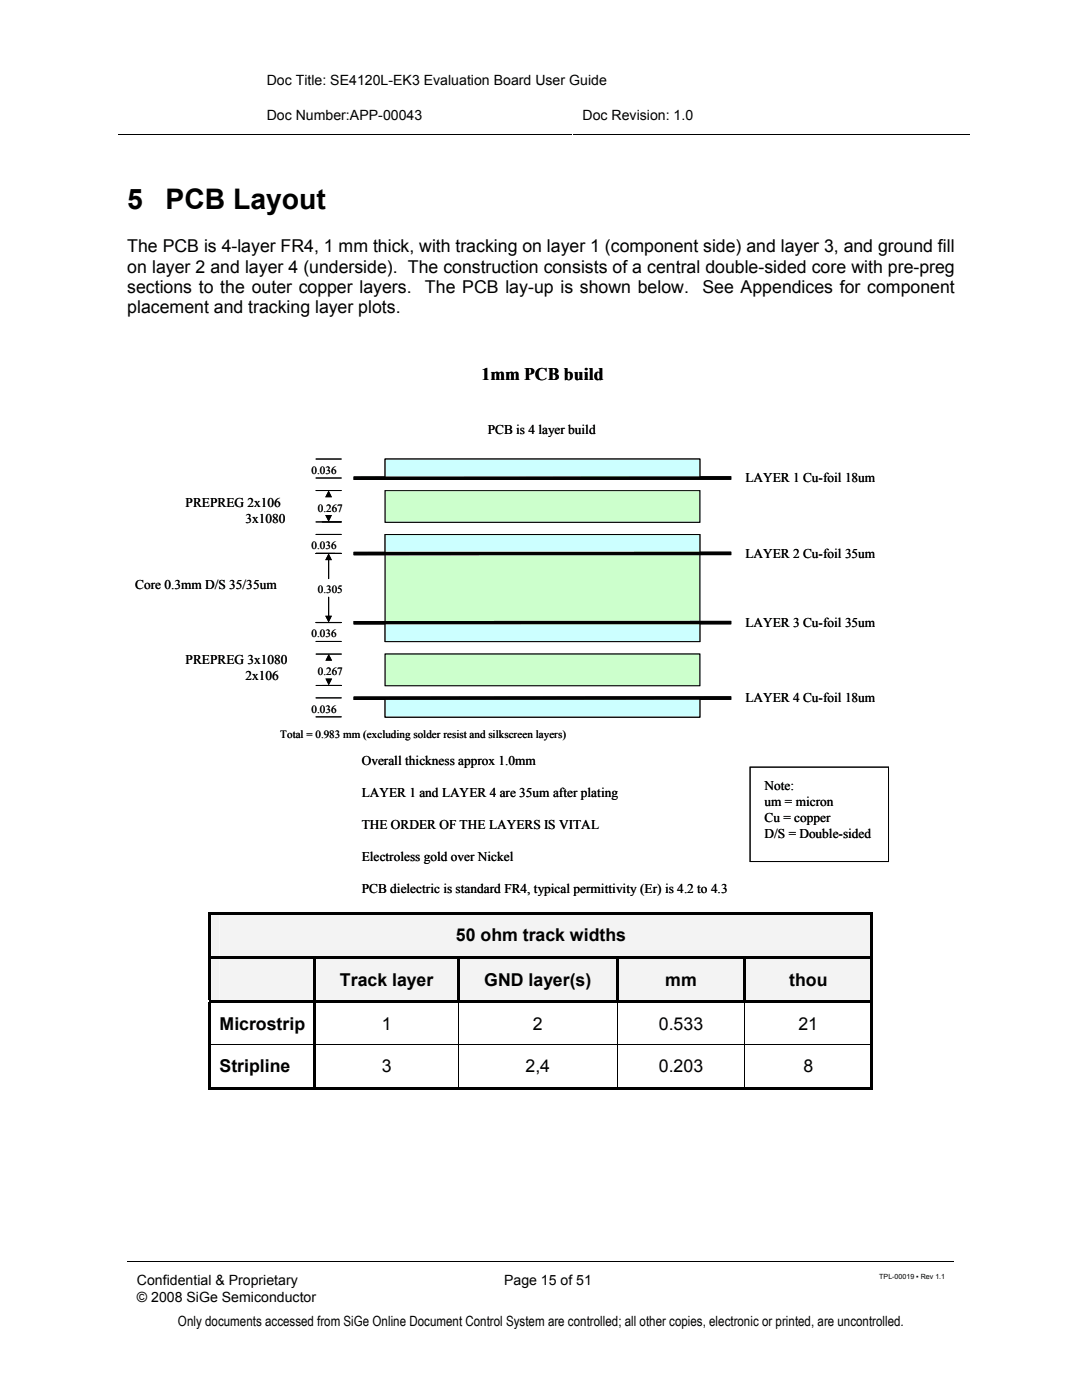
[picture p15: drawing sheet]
<svg xmlns="http://www.w3.org/2000/svg" width="216mm" height="279mm" viewBox="0 0 216 279" stroke-linecap="round" stroke-linejoin="round" font-family="sans-serif">
<defs><g id="words">
<g font-size="5.7">
<text x="25.4" y="41.6">5</text>
<text x="33" y="41.6">PCB Layout</text>
</g>
<g font-size="3.5">
<text x="25.4" y="50.3">The PCB is 4-layer FR4, 1 mm thick, with tracking on layer 1 (component side) and layer 3, and ground fill</text>
<text x="25.4" y="54.4">on layer 2 and layer 4 (underside). The construction consists of a central double-sided core with pre-preg</text>
<text x="25.4" y="58.4">sections to the outer copper layers.</text>
<text x="84.8" y="58.4">The PCB lay-up is shown below.</text>
<text x="140.2" y="58.4">See Appendices for component</text>
<text x="25.4" y="62.5">placement and tracking layer plots.</text>
<text x="96.1" y="75.8">1mm PCB build</text>
<text x="91" y="187.9">50 ohm track widths</text>
<text x="67.8" y="196.7">Track layer</text>
<text x="96.6" y="196.7">GND layer(s)</text>
<text x="132.8" y="196.7">mm</text>
<text x="157.5" y="196.7">thou</text>
<text x="43.8" y="205.5">Microstrip</text>
<text x="76.2" y="205.5">1</text>
<text x="106.3" y="205.5">2</text>
<text x="131.5" y="205.5">0.533</text>
<text x="159.3" y="205.5">21</text>
<text x="43.8" y="214">Stripline</text>
<text x="76.2" y="214">3</text>
<text x="104.9" y="214">2,4</text>
<text x="131.5" y="214">0.203</text>
<text x="160.3" y="214">8</text>
</g>
<g font-size="2.8">
<text x="53.2" y="16.9">Doc Title: SE4120L-EK3 Evaluation Board User Guide</text>
<text x="53.2" y="24">Doc Number:APP-00043</text>
<text x="116.2" y="24">Doc Revision: 1.0</text>
<text x="27.3" y="256.5">Confidential &amp; Proprietary</text>
<text x="100.6" y="256.5">Page 15 of 51</text>
<text x="27.3" y="259.8">© 2008 SiGe Semiconductor</text>
<text x="35.5" y="264.6">Only documents accessed from SiGe Online Document Control System are controlled; all other copies, electronic or printed, are uncontrolled.</text>
</g>
<g font-size="2.7">
<text x="97.3" y="86.7">PCB is 4 layer build</text>
<text x="37" y="101.3">PREPREG 2x106</text>
<text x="148.8" y="96.2">LAYER 1 Cu-foil 18um</text>
<text x="49" y="104.4">3x1080</text>
<text x="148.8" y="111.3">LAYER 2 Cu-foil 35um</text>
<text x="27" y="117.6">Core 0.3mm D/S 35/35um</text>
<text x="148.8" y="125.1">LAYER 3 Cu-foil 35um</text>
<text x="37" y="132.6">PREPREG 3x1080</text>
<text x="49" y="135.8">2x106</text>
<text x="148.8" y="140.1">LAYER 4 Cu-foil 18um</text>
<text x="72.2" y="152.7">Overall thickness approx 1.0mm</text>
<text x="72.2" y="159">LAYER 1 and LAYER 4 are 35um after plating</text>
<text x="152.5" y="157.7">Note:</text>
<text x="152.5" y="160.9">um = micron</text>
<text x="72.2" y="165.4">THE ORDER OF THE LAYERS IS VITAL</text>
<text x="152.5" y="164">Cu = copper</text>
<text x="152.5" y="167.2">D/S = Double-sided</text>
<text x="72.2" y="171.8">Electroless gold over Nickel</text>
<text x="72.2" y="178.1">PCB dielectric is standard FR4, typical permittivity (Er) is 4.2 to 4.3</text>
</g>
<g font-size="2.2">
<text x="62.2" y="94.6">0.036</text>
<text x="63.4" y="102.1">0.267</text>
<text x="62.2" y="109.6">0.036</text>
<text x="63.4" y="118.4">0.305</text>
<text x="62.2" y="127.2">0.036</text>
<text x="63.4" y="134.7">0.267</text>
<text x="62.2" y="142.2">0.036</text>
<text x="55.9" y="147.3">Total = 0.983 mm (excluding solder resist and silkscreen layers)</text>
</g>
<text font-size="1.4" x="175.5" y="255.2">TPL-00019 ▪ Rev 1.1</text>
</g></defs>
<path d="M23.6 26.9h27.6M51.4 26.9h62.8M114.4 26.9h79.1M25.4 251.7h165" fill="none" stroke="#000" stroke-width=".2"/>
<path d="M76.9 91.6h62.7v3.8h-62.7z" fill="#cff"/>
<path d="M76.9 91.6h62.7v3.8h-62.7z" fill="none" stroke="#010101" stroke-width=".2"/>
<path d="M145.9 95.4h-75.3" fill="none" stroke="#010101" stroke-width=".66" stroke-linecap="butt"/>
<path d="M76.9 97.9h62.7v6.3h-62.7z" fill="#cfc"/>
<path d="M76.9 97.9h62.7v6.3h-62.7z" fill="none" stroke="#010101" stroke-width=".2"/>
<path d="M76.9 110.4h62.7v13.8h-62.7z" fill="#cfc"/>
<path d="M76.9 110.4h62.7v13.8h-62.7z" fill="none" stroke="#010101" stroke-width=".2"/>
<path d="M76.9 124.2h62.7v3.8h-62.7z" fill="#cff"/>
<path d="M76.9 124.2h62.7v3.8h-62.7z" fill="none" stroke="#010101" stroke-width=".2"/>
<path d="M145.9 124.2l-75.3 .1" fill="none" stroke="#010101" stroke-width=".66" stroke-linecap="butt"/>
<path d="M76.9 130.5h62.7v6.3h-62.7z" fill="#cfc"/>
<path d="M76.9 130.5h62.7v6.3h-62.7z" fill="none" stroke="#010101" stroke-width=".2"/>
<path d="M76.9 106.7h62.7v3.8h-62.7z" fill="#cff"/>
<path d="M76.9 106.7h62.7v3.8h-62.7z" fill="none" stroke="#010101" stroke-width=".2"/>
<path d="M145.9 110.4l-75.3 .1" fill="none" stroke="#010101" stroke-width=".66" stroke-linecap="butt"/>
<path d="M76.9 139.3h62.7v3.8h-62.7z" fill="#cff"/>
<path d="M63.1 104.2h5M63.1 124.2h5M76.9 139.3h62.7v3.8h-62.7zM149.7 153.1h27.6v18.8h-27.6z" fill="none" stroke="#010101" stroke-width=".2"/>
<path d="M145.9 139.3l-75.3 .1" fill="none" stroke="#010101" stroke-width=".66" stroke-linecap="butt"/>
<g fill="#010101">
<path d="M65.6 97.9l.6 1.3h-1.3z"/>
<path d="M64.9 102.8h1.3l-.6 1.3z"/>
<path d="M65.5 111.5h.2v4l-.1 .1-.1-.1zM65.6 110.4l.6 1.4h-1.3z"/>
<path d="M65.5 119.1l.2 .1v3.9l-.1 .1-.1-.1zM64.9 122.9h1.3l-.6 1.3z"/>
</g>
<path d="M63.1 91.6h5M63.1 97.9h5M63.1 110.4h5M64.3 104.2h3.8M63.1 139.3h5M63.1 136.8h5M63.1 143.1h5" fill="none" stroke="#010101" stroke-width=".2"/>
<g fill="#010101">
<path d="M65.6 130.5l.7 1.3h-1.4z"/>
<path d="M64.9 135.4h1.4l-.7 1.4z"/>
</g>
<path d="M63.1 95.4h5M63.1 106.7h5M63.1 110.4h5M63.1 124.2h5M63.1 128h5M63.1 130.5h5M64.3 136.8h3.8" fill="none" stroke="#010101" stroke-width=".2"/>
<path d="M76.9 91.6h62.7v3.8h-62.7z" fill="#cff"/>
<path d="M76.9 91.6h62.7v3.8h-62.7z" fill="none" stroke="#010101" stroke-width=".2"/>
<path d="M145.9 95.4h-75.3" fill="none" stroke="#010101" stroke-width=".66" stroke-linecap="butt"/>
<path d="M76.9 91.6h62.7v3.8h-62.7z" fill="#cff"/>
<path d="M76.9 91.6h62.7v3.8h-62.7z" fill="none" stroke="#010101" stroke-width=".2"/>
<path d="M145.9 95.4h-75.3" fill="none" stroke="#010101" stroke-width=".66" stroke-linecap="butt"/>
<path d="M76.9 97.9h62.7v6.3h-62.7z" fill="#cfc"/>
<path d="M76.9 97.9h62.7v6.3h-62.7z" fill="none" stroke="#010101" stroke-width=".2"/>
<path d="M76.9 110.4h62.7v13.8h-62.7z" fill="#cfc"/>
<path d="M76.9 110.4h62.7v13.8h-62.7z" fill="none" stroke="#010101" stroke-width=".2"/>
<path d="M76.9 124.2h62.7v3.8h-62.7z" fill="#cff"/>
<path d="M76.9 124.2h62.7v3.8h-62.7z" fill="none" stroke="#010101" stroke-width=".2"/>
<path d="M145.9 124.2l-75.3 .1" fill="none" stroke="#010101" stroke-width=".66" stroke-linecap="butt"/>
<path d="M76.9 124.2h62.7v3.8h-62.7z" fill="#cff"/>
<path d="M76.9 124.2h62.7v3.8h-62.7z" fill="none" stroke="#010101" stroke-width=".2"/>
<path d="M145.9 124.2l-75.3 .1" fill="none" stroke="#010101" stroke-width=".66" stroke-linecap="butt"/>
<path d="M76.9 130.5h62.7v6.3h-62.7z" fill="#cfc"/>
<path d="M76.9 130.5h62.7v6.3h-62.7z" fill="none" stroke="#010101" stroke-width=".2"/>
<path d="M76.9 106.7h62.7v3.8h-62.7z" fill="#cff"/>
<path d="M76.9 106.7h62.7v3.8h-62.7z" fill="none" stroke="#010101" stroke-width=".2"/>
<path d="M145.9 110.4l-75.3 .1" fill="none" stroke="#010101" stroke-width=".66" stroke-linecap="butt"/>
<path d="M76.9 106.7h62.7v3.8h-62.7z" fill="#cff"/>
<path d="M76.9 106.7h62.7v3.8h-62.7z" fill="none" stroke="#010101" stroke-width=".2"/>
<path d="M145.9 110.4l-75.3 .1" fill="none" stroke="#010101" stroke-width=".66" stroke-linecap="butt"/>
<path d="M76.9 139.3h62.7v3.8h-62.7z" fill="#cff"/>
<path d="M76.9 139.3h62.7v3.8h-62.7z" fill="none" stroke="#010101" stroke-width=".2"/>
<path d="M145.9 139.3l-75.3 .1" fill="none" stroke="#010101" stroke-width=".66" stroke-linecap="butt"/>
<path d="M76.9 139.3h62.7v3.8h-62.7z" fill="#cff"/>
<path d="M63.1 104.2h5M63.1 124.2h5M76.9 139.3h62.7v3.8h-62.7zM149.7 153.1h27.6v18.8h-27.6z" fill="none" stroke="#010101" stroke-width=".2"/>
<path d="M145.9 139.3l-75.3 .1" fill="none" stroke="#010101" stroke-width=".66" stroke-linecap="butt"/>
<g fill="#010101">
<path d="M65.6 97.9l.6 1.3h-1.3z"/>
<path d="M64.9 102.8h1.3l-.6 1.3z"/>
<path d="M65.5 111.5h.2v4l-.1 .1-.1-.1zM65.6 110.4l.6 1.4h-1.3z"/>
<path d="M65.5 119.1l.2 .1v3.9l-.1 .1-.1-.1zM64.9 122.9h1.3l-.6 1.3z"/>
</g>
<path d="M63.1 91.6h5M63.1 97.9h5M63.1 110.4h5M64.3 104.2h3.8M63.1 139.3h5M63.1 136.8h5M63.1 143.1h5" fill="none" stroke="#010101" stroke-width=".2"/>
<g fill="#010101">
<path d="M65.6 130.5l.7 1.3h-1.4z"/>
<path d="M64.9 135.4h1.4l-.7 1.4z"/>
</g>
<path d="M63.1 95.4h5M63.1 106.7h5M63.1 110.4h5M63.1 124.2h5M63.1 128h5M63.1 130.5h5M64.3 136.8h3.8" fill="none" stroke="#010101" stroke-width=".2"/>
<g fill="#f3f3f3">
<path d="M42.2 182.5h131.5v8.3h-131.5z"/>
<path d="M43.8 182.5h128.3v8.3h-128.3z"/>
</g>
<path d="M41.6 181.9h.6v.6h-.6zM41.6 181.9h132.6v.6h-132.6zM41.6 182.5h.6v8.3h-.6zM173.7 181.9h.5v.6h-.5zM173.7 182.5h.5v8.3h-.5z" fill="#000"/>
<g fill="#f3f3f3">
<path d="M42.2 191.3h20.4v8.3h-20.4z"/>
<path d="M43.8 191.3h17.2v8.3h-17.2z"/>
<path d="M63.1 191.3h28.1v8.3h-28.1z"/>
<path d="M64.8 191.3h24.7v8.3h-24.7z"/>
<path d="M91.7 191.3h31.2v8.3h-31.2z"/>
<path d="M93.3 191.3h28v8.3h-28z"/>
<path d="M123.4 191.3h24.9v8.3h-24.9z"/>
<path d="M125.1 191.3h21.6v8.3h-21.6z"/>
<path d="M148.8 191.3h24.9v8.3h-24.9z"/>
<path d="M150.5 191.3h21.6v8.3h-21.6z"/>
</g>
<g fill="#000">
<path d="M41.6 190.8h107.2v.5h-107.2zM41.6 191.3h.6v8.3h-.6zM41.6 199.6h107.8v.5h-107.8zM62.6 191.3h.5v8.3h-.5zM91.2 191.3h.5v8.3h-.5zM122.9 191.3h.5v8.3h-.5zM148.3 191.3h.5v8.3h-.5zM148.8 190.8h24.9v.5h-24.9zM149.4 199.6h24.3v.5h-24.3zM173.7 190.8h.5v.5h-.5zM173.7 191.3h.5v8.3h-.5zM173.7 199.6h.5v.5h-.5z"/>
<path d="M41.6 200.1h.6v8.3h-.6zM41.6 208.6h.6v8.8h-.6zM41.6 216.9h21v.5h-21zM62.6 200.1h.5v8.3h-.5zM62.6 208.6h.5v8.8h-.5zM63.1 216.9h28.3v.5h-28.3zM91.4 216.9h31.7v.5h-31.7zM123.1 216.9h25.4v.5h-25.4zM148.5 216.9h.5v.5h-.5zM149 216.9h24.7v.5h-24.7zM173.7 200.1h.5v8.3h-.5zM173.7 208.4h.5v.2h-.5z"/>
<path d="M173.7 208.6h.5v8.8h-.5zM173.7 216.9h.5v.5h-.5z"/>
</g>
<path d="M41.6 208.5h132.1M91.4 200.1v8.3M91.4 208.6v8.3M123.2 200.1v8.3M123.2 208.6v8.3M148.6 200.1v8.3M148.6 208.6v8.3" fill="none" stroke="#000" stroke-width=".2"/>
<use href="#words"/>
</svg>
